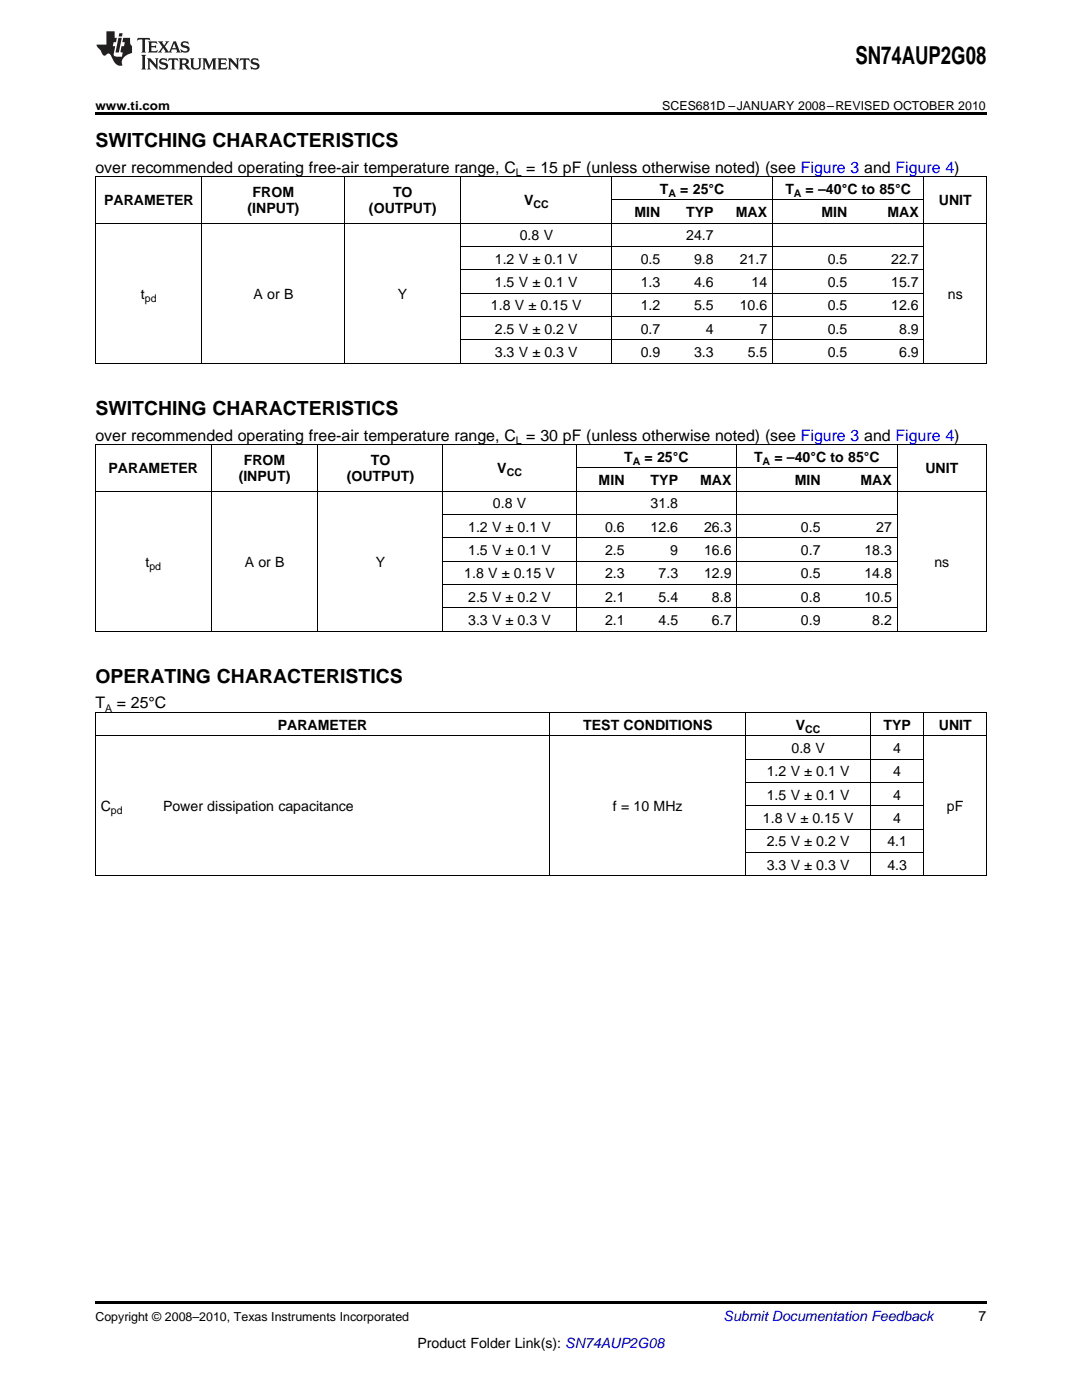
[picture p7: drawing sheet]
<svg xmlns="http://www.w3.org/2000/svg" width="216mm" height="279mm" viewBox="0 0 216 279" stroke-linecap="round" stroke-linejoin="round" font-family="sans-serif">
<defs><g id="words">
<text font-size="4.9" x="170.7" y="12.8">SN74AUP2G08</text>
<g font-size="3.9">
<text x="19" y="29.3">SWITCHING CHARACTERISTICS</text>
<text x="19" y="82.8">SWITCHING CHARACTERISTICS</text>
<text x="19" y="136.2">OPERATING CHARACTERISTICS</text>
</g>
<g font-size="3.2">
<text x="19" y="34.4">over recommended operating free-air temperature range, C = 15 pF (unless otherwise noted) (see Figure 3 and Figure 4)</text>
<text x="19" y="87.9">over recommended operating free-air temperature range, C = 30 pF (unless otherwise noted) (see Figure 3 and Figure 4)</text>
<text x="19" y="141.4">T</text>
<text x="23.3" y="141.4">= 25°C</text>
</g>
<g font-size="2.8">
<text x="20.8" y="41">PARAMETER</text>
<text x="50.4" y="39.4">FROM</text>
<text x="78.4" y="39.4">TO</text>
<text x="104.6" y="41">V</text>
<text x="131.7" y="38.7">T</text>
<text x="135.7" y="38.7">= 25°C</text>
<text x="156.7" y="38.7">T</text>
<text x="160.8" y="38.7">= –40°C to 85°C</text>
<text x="187.3" y="41">UNIT</text>
<text x="49.4" y="42.6">(INPUT)</text>
<text x="73.6" y="42.6">(OUTPUT)</text>
<text x="103.7" y="48">0.8 V</text>
<text x="126.6" y="43.3">MIN</text>
<text x="136.9" y="43.3">TYP</text>
<text x="136.9" y="48">24.7</text>
<text x="146.8" y="43.3">MAX</text>
<text x="163.9" y="43.3">MIN</text>
<text x="177.1" y="43.3">MAX</text>
<text x="98.7" y="52.6">1.2 V ± 0.1 V</text>
<text x="127.8" y="52.6">0.5</text>
<text x="138.5" y="52.6">9.8</text>
<text x="147.6" y="52.6">21.7</text>
<text x="165.2" y="52.6">0.5</text>
<text x="177.8" y="52.6">22.7</text>
<text x="28.1" y="59.6">t</text>
<text x="50.6" y="59.6">A or B</text>
<text x="79.4" y="59.6">Y</text>
<text x="98.7" y="57.3">1.5 V ± 0.1 V</text>
<text x="127.8" y="57.3">1.3</text>
<text x="138.5" y="57.3">4.6</text>
<text x="150" y="57.3">14</text>
<text x="165.2" y="57.3">0.5</text>
<text x="177.8" y="57.3">15.7</text>
<text x="189.1" y="59.6">ns</text>
<text x="98" y="61.9">1.8 V ± 0.15 V</text>
<text x="127.8" y="61.9">1.2</text>
<text x="138.5" y="61.9">5.5</text>
<text x="147.6" y="61.9">10.6</text>
<text x="165.2" y="61.9">0.5</text>
<text x="177.8" y="61.9">12.6</text>
<text x="98.7" y="66.6">2.5 V ± 0.2 V</text>
<text x="98.7" y="71.3">3.3 V ± 0.3 V</text>
<text x="127.8" y="66.6">0.7</text>
<text x="127.8" y="71.3">0.9</text>
<text x="138.5" y="71.3">3.3</text>
<text x="140.8" y="66.6">4</text>
<text x="149.2" y="71.3">5.5</text>
<text x="151.5" y="66.6">7</text>
<text x="165.2" y="66.6">0.5</text>
<text x="165.2" y="71.3">0.5</text>
<text x="179.4" y="66.6">8.9</text>
<text x="179.4" y="71.3">6.9</text>
<text x="21.7" y="94.5">PARAMETER</text>
<text x="48.6" y="92.9">FROM</text>
<text x="74" y="92.9">TO</text>
<text x="99.2" y="94.5">V</text>
<text x="124.6" y="92.1">T</text>
<text x="128.6" y="92.1">= 25°C</text>
<text x="150.5" y="92.1">T</text>
<text x="154.5" y="92.1">= –40°C to 85°C</text>
<text x="184.6" y="94.5">UNIT</text>
<text x="47.6" y="96.1">(INPUT)</text>
<text x="69.2" y="96.1">(OUTPUT)</text>
<text x="98.4" y="101.5">0.8 V</text>
<text x="119.5" y="96.8">MIN</text>
<text x="129.8" y="96.8">TYP</text>
<text x="129.8" y="101.5">31.8</text>
<text x="139.7" y="96.8">MAX</text>
<text x="158.6" y="96.8">MIN</text>
<text x="171.7" y="96.8">MAX</text>
<text x="93.4" y="106.1">1.2 V ± 0.1 V</text>
<text x="120.7" y="106.1">0.6</text>
<text x="129.8" y="106.1">12.6</text>
<text x="140.5" y="106.1">26.3</text>
<text x="159.8" y="106.1">0.5</text>
<text x="174.8" y="106.1">27</text>
<text x="29" y="113.1">t</text>
<text x="48.8" y="113.1">A or B</text>
<text x="75" y="113.1">Y</text>
<text x="93.4" y="110.8">1.5 V ± 0.1 V</text>
<text x="120.7" y="110.8">2.5</text>
<text x="133.7" y="110.8">9</text>
<text x="140.5" y="110.8">16.6</text>
<text x="159.8" y="110.8">0.7</text>
<text x="172.5" y="110.8">18.3</text>
<text x="186.4" y="113.1">ns</text>
<text x="92.6" y="115.4">1.8 V ± 0.15 V</text>
<text x="120.7" y="115.4">2.3</text>
<text x="131.4" y="115.4">7.3</text>
<text x="140.5" y="115.4">12.9</text>
<text x="159.8" y="115.4">0.5</text>
<text x="172.5" y="115.4">14.8</text>
<text x="93.4" y="120.1">2.5 V ± 0.2 V</text>
<text x="93.4" y="124.7">3.3 V ± 0.3 V</text>
<text x="120.7" y="120.1">2.1</text>
<text x="120.7" y="124.7">2.1</text>
<text x="131.4" y="120.1">5.4</text>
<text x="131.4" y="124.7">4.5</text>
<text x="142.1" y="120.1">8.8</text>
<text x="142.1" y="124.7">6.7</text>
<text x="159.8" y="120.1">0.8</text>
<text x="159.8" y="124.7">0.9</text>
<text x="172.5" y="120.1">10.5</text>
<text x="174.1" y="124.7">8.2</text>
<text x="55.4" y="145.6">PARAMETER</text>
<text x="116.4" y="145.6">TEST CONDITIONS</text>
<text x="158.8" y="145.6">V</text>
<text x="176.3" y="145.6">TYP</text>
<text x="187.3" y="145.6">UNIT</text>
<text x="153" y="154.9">1.2 V ± 0.1 V</text>
<text x="157.9" y="150.3">0.8 V</text>
<text x="178.2" y="150.3">4</text>
<text x="178.2" y="154.9">4</text>
<text x="20.1" y="161.9">C</text>
<text x="32.5" y="161.9">Power dissipation capacitance</text>
<text x="122.3" y="161.9">f = 10 MHz</text>
<text x="153" y="159.6">1.5 V ± 0.1 V</text>
<text x="178.2" y="159.6">4</text>
<text x="188.9" y="161.9">pF</text>
<text x="152.2" y="164.3">1.8 V ± 0.15 V</text>
<text x="178.2" y="164.3">4</text>
<text x="153" y="168.9">2.5 V ± 0.2 V</text>
<text x="153" y="173.6">3.3 V ± 0.3 V</text>
<text x="177.1" y="168.9">4.1</text>
<text x="177.1" y="173.6">4.3</text>
<text x="195.3" y="263.6">7</text>
<text x="83.3" y="269">Product Folder Link(s): SN74AUP2G08</text>
</g>
<text font-size="2.8" fill="#0000c8" x="144.4" y="263.6">Submit Documentation Feedback</text>
<g font-size="2.5">
<text x="19" y="21.9">www.ti.com</text>
<text x="132.2" y="21.9">SCES681D –JANUARY 2008–REVISED OCTOBER 2010</text>
<text x="19" y="263.6">Copyright © 2008–2010, Texas Instruments Incorporated</text>
</g>
<g font-size="2.1">
<text x="102.9" y="35.1">L</text>
<text x="106.4" y="41.6">CC</text>
<text x="133.4" y="39.2">A</text>
<text x="158.4" y="39.2">A</text>
<text x="28.9" y="60.2">pd</text>
<text x="102.9" y="88.5">L</text>
<text x="101.1" y="95">CC</text>
<text x="126.3" y="92.7">A</text>
<text x="152.2" y="92.7">A</text>
<text x="29.8" y="113.7">pd</text>
<text x="21" y="142">A</text>
<text x="160.7" y="146.2">CC</text>
<text x="22.1" y="162.5">pd</text>
</g>
</g></defs>
<g fill="#231f20">
<path d="M27.5 7.6l-.1 .5 .4-.2h.6v.1v2.1l-.2 .4h1l-.3-.4v-2.1l.1-.1h.5l.5 .2-.2-.5zM29.5 8.3l.2 .3v1.5l-.2 .4h1.8l.2-.6a1.04 1.04 0 0 1-1.3 .2v-.7h.6l.3 .2v-.6l-.3 .2h-.6v-.6l.8-.1 .4 .3-.2-.5zM31.5 8.3l.9 1.1-.9 1.1h.8l-.2-.2 .5-.7 .4 .7-.2 .2h1.5l-.1-.2 .1-.4h.9l.1 .4-.2 .2h1l-.3-.3-.7-1.9h-.5l-.9 2-.8-1 .9-1h-.8l.1 .3-.3 .5-.4-.6 .2-.2zM34.7 8.6l.4 1h-.7zM36.3 8.4a.63 .63 0 0 0-.2 .7 .63 .63 0 0 0 .6 .4l.6 .2 .1 .2a.75 .75 0 0 1-.7 .4 .75 .75 0 0 1-.6-.5l.1 .7 .1-.1a1.11 1.11 0 0 0 1.5-.6 1.13 1.13 0 0 0-1.2-.8l-.1-.4a1.04 1.04 0 0 1 1.2 .2l-.2-.5-.1 .1-.5-.2zM28.2 10.9l.2 .4v2.2l-.2 .4h1l-.3-.4v-2.2l.3-.4zM29.3 11.6l.3 .4v1.5l-.3 .4h.8l-.2-.4v-1.3l1.5 1.7v-1.9l.2-.4h-.7l.2 .4v.9l-1.1-1.3zM32 11.8a.62 .62 0 0 0-.2 .7 .62 .62 0 0 0 .6 .4l.6 .1 .1 .3a.76 .76 0 0 1-.7 .3 .76 .76 0 0 1-.6-.4l.1 .7 .1-.1a1.11 1.11 0 0 0 1.5-.6 1.13 1.13 0 0 0-1.2-.8l-.1-.4a1.04 1.04 0 0 1 1.2 .2l-.2-.6-.1 .1-.5-.1zM33.7 11.6l-.2 .6a.61 .61 0 0 1 .8-.3v1.6l-.2 .4h.9l-.2-.4v-1.6a.63 .63 0 0 1 .8 .3l-.2-.6zM35.6 11.6l.3 .4v1.5l-.3 .4h1l-.2-.2v-.8l.5 .2a.76 .76 0 0 0 1.2 .7l-1-1a.58 .58 0 0 0 .6-.5 .58 .58 0 0 0-.5-.6zM36.4 11.9h.1a.45 .45 0 0 1 .5 .1 .45 .45 0 0 1 .1 .5l-.7 .2zM37.9 11.6l.2 .2a2.17 2.17 0 0 0 .3 1.9 .99 .99 0 0 0 1.6-.6v-1.1l.2-.4h-.7l.2 .2a1.92 1.92 0 0 1-.2 1.8 .6 .6 0 0 1-.9-.5v-1.1l.2-.4zM40.4 11.6l.2 .4v1.5l-.2 .4h.7l-.2-.4v-1.4l.8 1.8 .8-1.8v1.4l-.2 .4h.9l-.2-.4v-1.5l.2-.4h-.8l-.6 1.5-.6-1.5zM43.4 11.6l.2 .4v1.5l-.2 .4h1.8l.2-.6a1.04 1.04 0 0 1-1.3 .1v-.6h.5l.4 .2v-.6l-.4 .2h-.5v-.7h.8l.3 .3-.1-.6zM45.5 11.6l.2 .4v1.5l-.2 .4h.7l-.2-.4v-1.3l1.5 1.7v-1.9l.2-.4h-.7l.2 .4v.9l-1.1-1.3zM47.9 11.6l-.1 .6a.61 .61 0 0 1 .8-.3v1.6l-.3 .4h1l-.3-.4 .1-1.6a.63 .63 0 0 1 .7 .3l-.1-.6zM50.2 11.8a.62 .62 0 0 0-.2 .7 .62 .62 0 0 0 .6 .4l.6 .1 .2 .3a.76 .76 0 0 1-.8 .3 .76 .76 0 0 1-.6-.4l.1 .7 .2-.1a1.11 1.11 0 0 0 1.5-.6 1.13 1.13 0 0 0-1.3-.8l-.1-.4a1.04 1.04 0 0 1 1.2 .2l-.1-.6-.2 .1-.5-.1z"/>
<path d="M21.2 6.3v2.6h-1.9l.1 .4 .7 .9a.91 .91 0 0 0 1 .8 .56 .56 0 0 1 .5-.3 .56 .56 0 0 1 .5 .3l.4 .8a1.53 1.53 0 0 0 1.9 1.2 1.54 1.54 0 0 1 1-2.1l.9-.3v-1.4a1.52 1.52 0 0 1-.3-1.6h-1.4l-.2 .8h.5l-.2 .8h-.4l-.2 1v.2l.4 .1-.2 .8a1.93 1.93 0 0 1-1.6-.3l.3-1.8h-.5l.2-.8h.4l.2-.8h-.4v-1.3zM23.6 7.6l-.6 2.9h.7l.6-2.9zM23.8 6.6l-.1 .7h.6l.2-.7z"/>
</g>
<path d="M19 22.5h177.8v.5h-177.8zM19 259.7h177.8v.5h-177.8z" fill="#000"/>
<g fill="none" stroke="#000" stroke-width=".2">
<path d="M19 35.2h177.8M19.1 35.3v37.2M40.3 35.3v37.2M68.8 35.3v37.2M91.9 35.3v37.2M122.1 35.3v37.2M122.2 39.9h62.2M154.1 35.3v37.2M184.3 35.3v37.2M196.8 35.3v37.2M19 44.5h177.8M91.9 58.5h92.5"/>
<path d="M91.9 53.9h92.5M91.9 49.2h92.5M19 72.5h177.8M91.9 67.8h92.5M91.9 63.2h92.5M19 98h177.8M19 88.7h177.8M19.1 88.8v37.2M42.1 88.8v37.2M63.4 88.8v37.2M88.3 88.8v37.2M115 88.8v37.2"/>
<path d="M115 93.4h64M147 88.8v37.2M179 88.8v37.2M196.8 88.8v37.2M88.4 116.6h90.6M88.4 112h90.6M88.4 107.3h90.6M88.4 102.7h90.6M19 126h177.8M88.4 121.3h90.6M19 146.8h177.8M19 142.2h177.8"/>
<path d="M19.1 142.2v32.6M109.7 142.2v32.6M148.8 142.2v32.6M148.8 156.2h35.6M148.8 151.5h35.6M173.7 142.2v32.6M184.3 142.2v32.6M196.8 142.2v32.6M19 174.8h177.8M148.8 170.1h35.6M148.8 165.5h35.6M148.8 160.8h35.6"/>
</g>
<use href="#words"/>
</svg>
